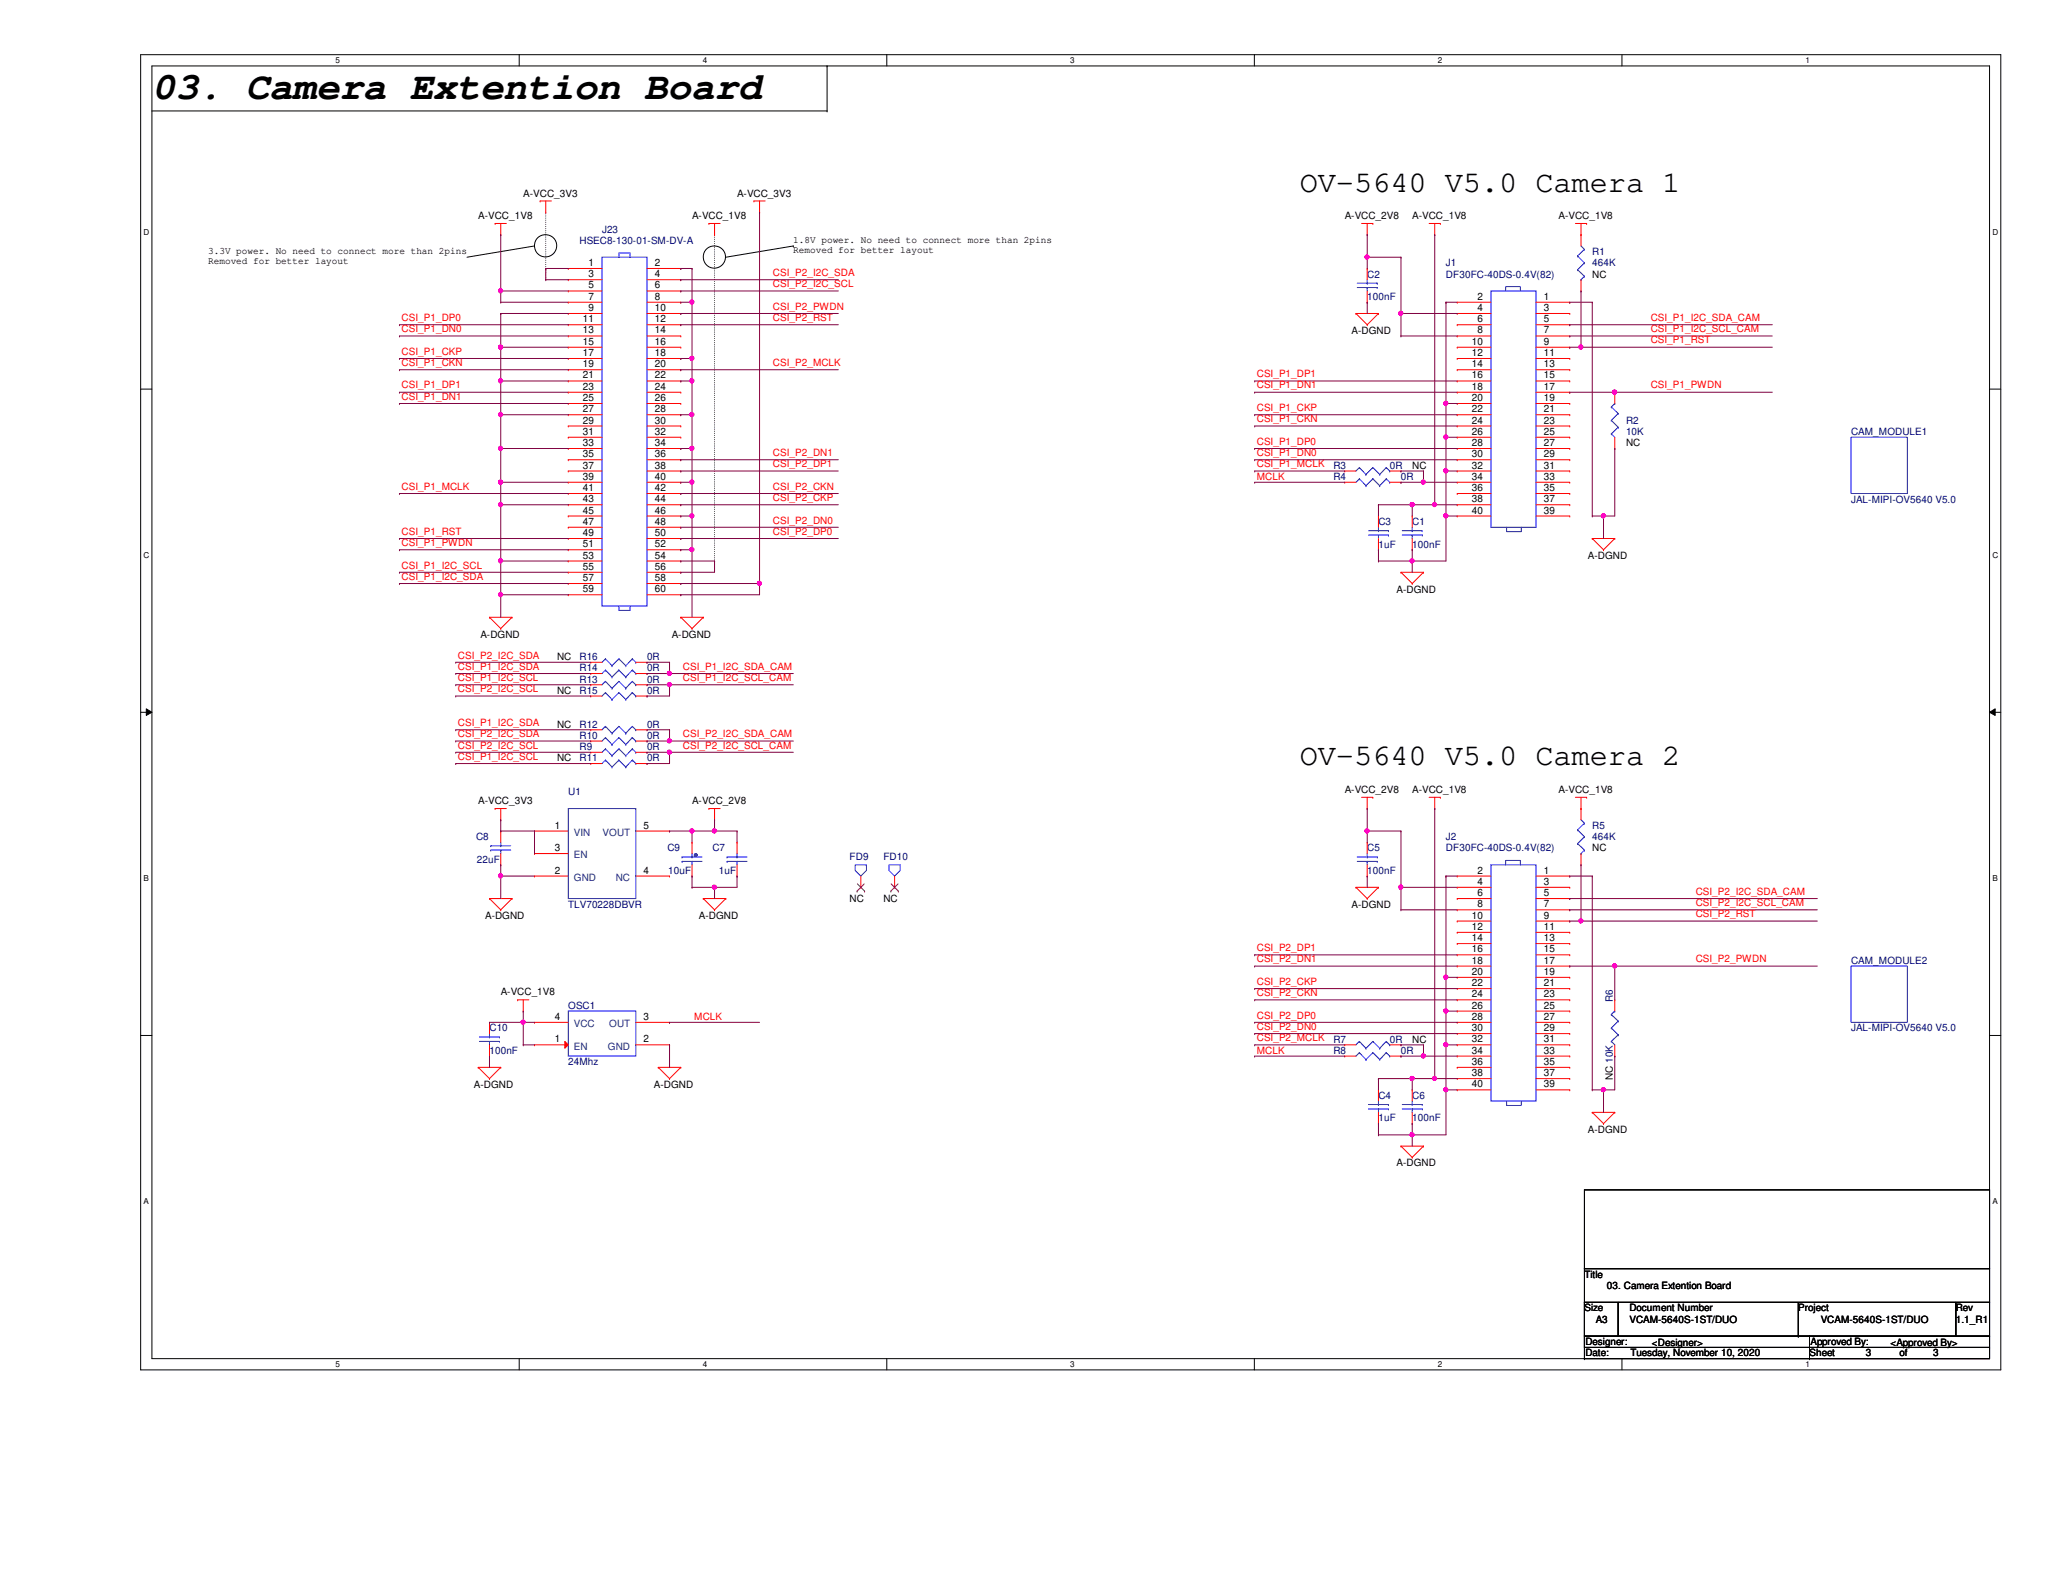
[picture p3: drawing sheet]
<svg xmlns="http://www.w3.org/2000/svg" width="279mm" height="216mm" viewBox="0 0 279 216" stroke-linecap="round" stroke-linejoin="round" font-family="sans-serif">
<defs><g id="words">
<text font-size="5.3" x="20.6" y="13.5">03. Camera Extention Board</text>
<g font-size="4.1">
<text x="176" y="25.9">OV-5640 V5.0 Camera 1</text>
<text x="176" y="103.7">OV-5640 V5.0 Camera 2</text>
</g>
<g font-size="1.4">
<text x="64.8" y="29.7">A-VCC_1V8</text>
<text x="70.9" y="26.6">A-VCC_3V3</text>
<text x="93.7" y="29.7">A-VCC_1V8</text>
<text x="99.8" y="26.6">A-VCC_3V3</text>
<text x="182.1" y="29.7">A-VCC_2V8</text>
<text x="191.3" y="29.7">A-VCC_1V8</text>
<text x="211.1" y="29.7">A-VCC_1V8</text>
<text x="28.2" y="34.5">3.3V power. No need to connect more than 2pins</text>
<text x="28.2" y="35.8">Removed for better layout</text>
<text x="107.4" y="32.9">1.8V power. No need to connect more than 2pins</text>
<text x="107.4" y="34.3">Removed for better layout</text>
<text x="79.7" y="36">1</text>
<text x="79.7" y="37.5">3</text>
<text x="79.7" y="39.1">5</text>
<text x="79.7" y="40.6">7</text>
<text x="88.7" y="36">2</text>
<text x="88.7" y="37.5">4</text>
<text x="88.7" y="39.1">6</text>
<text x="88.7" y="40.6">8</text>
<text x="200.1" y="40.6">2</text>
<text x="209.1" y="40.6">1</text>
<text x="215.6" y="37.6">NC</text>
<text x="79" y="43.6">11</text>
<text x="79" y="45.2">13</text>
<text x="79" y="46.7">15</text>
<text x="79.7" y="42.1">9</text>
<text x="88.7" y="42.1">10</text>
<text x="88.7" y="43.6">12</text>
<text x="88.7" y="45.2">14</text>
<text x="88.7" y="46.7">16</text>
<text x="183" y="45.2">A-DGND</text>
<text x="199.3" y="46.7">10</text>
<text x="200.1" y="42.1">4</text>
<text x="200.1" y="43.6">6</text>
<text x="200.1" y="45.2">8</text>
<text x="209.1" y="42.1">3</text>
<text x="209.1" y="43.6">5</text>
<text x="209.1" y="45.2">7</text>
<text x="209.1" y="46.7">9</text>
<text x="79" y="48.2">17</text>
<text x="79" y="49.7">19</text>
<text x="79" y="51.3">21</text>
<text x="79" y="52.8">23</text>
<text x="88.7" y="48.2">18</text>
<text x="88.7" y="49.7">20</text>
<text x="88.7" y="51.3">22</text>
<text x="88.7" y="52.8">24</text>
<text x="199.3" y="48.2">12</text>
<text x="199.3" y="49.7">14</text>
<text x="199.3" y="51.3">16</text>
<text x="199.3" y="52.8">18</text>
<text x="209.1" y="48.2">11</text>
<text x="209.1" y="49.7">13</text>
<text x="209.1" y="51.3">15</text>
<text x="209.1" y="52.8">17</text>
<text x="79" y="54.3">25</text>
<text x="79" y="55.8">27</text>
<text x="79" y="57.4">29</text>
<text x="79" y="58.9">31</text>
<text x="88.7" y="54.3">26</text>
<text x="88.7" y="55.8">28</text>
<text x="88.7" y="57.4">30</text>
<text x="88.7" y="58.9">32</text>
<text x="199.3" y="54.3">20</text>
<text x="199.3" y="55.8">22</text>
<text x="199.3" y="57.4">24</text>
<text x="199.3" y="58.9">26</text>
<text x="209.1" y="54.3">19</text>
<text x="209.1" y="55.8">21</text>
<text x="209.1" y="57.4">23</text>
<text x="209.1" y="58.9">25</text>
<text x="79" y="60.4">33</text>
<text x="79" y="61.9">35</text>
<text x="79" y="63.5">37</text>
<text x="79" y="65">39</text>
<text x="88.7" y="60.4">34</text>
<text x="88.7" y="61.9">36</text>
<text x="88.7" y="63.5">38</text>
<text x="88.7" y="65">40</text>
<text x="191.3" y="63.5">NC</text>
<text x="199.3" y="60.4">28</text>
<text x="199.3" y="61.9">30</text>
<text x="199.3" y="63.5">32</text>
<text x="199.3" y="65">34</text>
<text x="209.1" y="60.4">27</text>
<text x="209.1" y="61.9">29</text>
<text x="209.1" y="63.5">31</text>
<text x="209.1" y="65">33</text>
<text x="220.2" y="60.5">NC</text>
<text x="79" y="66.5">41</text>
<text x="79" y="68">43</text>
<text x="79" y="69.6">45</text>
<text x="79" y="71.1">47</text>
<text x="88.7" y="66.5">42</text>
<text x="88.7" y="68">44</text>
<text x="88.7" y="69.6">46</text>
<text x="88.7" y="71.1">48</text>
<text x="199.3" y="66.5">36</text>
<text x="199.3" y="68">38</text>
<text x="199.3" y="69.6">40</text>
<text x="209.1" y="66.5">35</text>
<text x="209.1" y="68">37</text>
<text x="209.1" y="69.6">39</text>
<text x="79" y="72.6">49</text>
<text x="79" y="74.1">51</text>
<text x="79" y="75.6">53</text>
<text x="79" y="77.2">55</text>
<text x="88.7" y="72.6">50</text>
<text x="88.7" y="74.1">52</text>
<text x="88.7" y="75.6">54</text>
<text x="88.7" y="77.2">56</text>
<text x="215.1" y="75.7">A-DGND</text>
<text x="79" y="78.7">57</text>
<text x="79" y="80.2">59</text>
<text x="88.7" y="78.7">58</text>
<text x="88.7" y="80.2">60</text>
<text x="189.1" y="80.3">A-DGND</text>
<text x="65.1" y="86.4">A-DGND</text>
<text x="75.4" y="89.4">NC</text>
<text x="91" y="86.4">A-DGND</text>
<text x="75.4" y="94">NC</text>
<text x="75.4" y="98.6">NC</text>
<text x="75.4" y="103.1">NC</text>
<text x="182.1" y="107.4">A-VCC_2V8</text>
<text x="191.3" y="107.4">A-VCC_1V8</text>
<text x="211.1" y="107.4">A-VCC_1V8</text>
<text x="64.8" y="108.9">A-VCC_3V3</text>
<text x="75.1" y="112.2">1</text>
<text x="87.2" y="112.2">5</text>
<text x="93.7" y="108.9">A-VCC_2V8</text>
<text x="75.1" y="115.3">3</text>
<text x="75.1" y="118.3">2</text>
<text x="87.2" y="118.3">4</text>
<text x="200.1" y="118.3">2</text>
<text x="200.1" y="119.8">4</text>
<text x="209.1" y="118.3">1</text>
<text x="209.1" y="119.8">3</text>
<text x="215.6" y="115.3">NC</text>
<text x="65.7" y="124.5">A-DGND</text>
<text x="94.7" y="124.5">A-DGND</text>
<text x="115.1" y="122.2">NC</text>
<text x="119.6" y="122.2">NC</text>
<text x="183" y="122.9">A-DGND</text>
<text x="199.3" y="124.4">10</text>
<text x="199.3" y="125.9">12</text>
<text x="200.1" y="121.4">6</text>
<text x="200.1" y="122.9">8</text>
<text x="209.1" y="121.4">5</text>
<text x="209.1" y="122.9">7</text>
<text x="209.1" y="124.4">9</text>
<text x="209.1" y="125.9">11</text>
<text x="199.3" y="127.5">14</text>
<text x="199.3" y="129">16</text>
<text x="199.3" y="130.5">18</text>
<text x="209.1" y="127.5">13</text>
<text x="209.1" y="129">15</text>
<text x="209.1" y="130.5">17</text>
<text x="67.8" y="134.8">A-VCC_1V8</text>
<text x="199.3" y="132">20</text>
<text x="199.3" y="133.6">22</text>
<text x="199.3" y="135.1">24</text>
<text x="199.3" y="136.6">26</text>
<text x="209.1" y="132">19</text>
<text x="209.1" y="133.6">21</text>
<text x="209.1" y="135.1">23</text>
<text x="209.1" y="136.6">25</text>
<text x="75.1" y="138.1">4</text>
<text x="75.1" y="141.2">1</text>
<text x="87.2" y="138.1">3</text>
<text x="87.2" y="141.2">2</text>
<text x="191.3" y="141.2">NC</text>
<text x="199.3" y="138.1">28</text>
<text x="199.3" y="139.7">30</text>
<text x="199.3" y="141.2">32</text>
<text x="199.3" y="142.7">34</text>
<text x="209.1" y="138.1">27</text>
<text x="209.1" y="139.7">29</text>
<text x="209.1" y="141.2">31</text>
<text x="209.1" y="142.7">33</text>
<text x="64.2" y="147.3">A-DGND</text>
<text x="88.6" y="147.3">A-DGND</text>
<text x="199.3" y="144.2">36</text>
<text x="199.3" y="145.8">38</text>
<text x="199.3" y="147.3">40</text>
<text x="209.1" y="144.2">35</text>
<text x="209.1" y="145.8">37</text>
<text x="209.1" y="147.3">39</text>
<text x="218.4" y="146.3" transform="rotate(-90 218.4 146.3)">NC 10K</text>
<text x="215.1" y="153.4">A-DGND</text>
<text x="189.1" y="158">A-DGND</text>
<text x="214.6" y="173.1">Title</text>
<text x="214.6" y="177.6">Size</text>
<text x="216.1" y="179.2">A3</text>
<text x="217.6" y="174.6">03. Camera Extention Board</text>
<text x="220.7" y="179.2">VCAM-5640S-1ST/DUO</text>
<text x="220.7" y="177.6">Document Number</text>
<text x="243.5" y="177.6">Project</text>
<text x="246.6" y="179.2">VCAM-5640S-1ST/DUO</text>
<text x="264.9" y="179.2">1.1_R1</text>
<text x="264.9" y="177.6">Rev</text>
<text x="214.7" y="183.7">Date:</text>
<text x="214.7" y="182.2">Designer:</text>
<text x="220.8" y="183.7">Tuesday, November 10, 2020</text>
<text x="223.7" y="182.4">&lt;Designer&gt;</text>
<text x="245.1" y="183.7">Sheet</text>
<text x="245.2" y="182.2">Approved By:</text>
<text x="252.7" y="183.7">3</text>
<text x="256" y="182.4">&lt;Approved By&gt;</text>
<text x="257.3" y="183.7">of</text>
<text x="261.8" y="183.7">3</text>
</g>
<g font-size="1.4" fill="#000080">
<text x="78.5" y="33">HSEC8-130-01-SM-DV-A</text>
<text x="81.5" y="31.5">J23</text>
<text x="215.6" y="34.5">R1</text>
<text x="185.2" y="37.6">C2</text>
<text x="185.2" y="40.6">100nF</text>
<text x="195.8" y="36.1">J1</text>
<text x="195.8" y="37.6">DF30FC-40DS-0.4V(82)</text>
<text x="215.6" y="36.1">464K</text>
<text x="220.2" y="57.4">R2</text>
<text x="220.2" y="58.9">10K</text>
<text x="250.7" y="58.9">CAM_MODULE1</text>
<text x="180.6" y="65">R4</text>
<text x="180.6" y="63.5">R3</text>
<text x="188.2" y="63.5">0R</text>
<text x="189.7" y="65">0R</text>
<text x="186.7" y="71.1">C3</text>
<text x="191.3" y="71.1">C1</text>
<text x="250.7" y="68.1">JAL-MIPI-OV5640 V5.0</text>
<text x="186.7" y="74.2">1uF</text>
<text x="191.3" y="74.2">100nF</text>
<text x="78.5" y="89.4">R16</text>
<text x="87.6" y="89.4">0R</text>
<text x="78.5" y="94">R15</text>
<text x="78.5" y="92.5">R13</text>
<text x="78.5" y="90.9">R14</text>
<text x="87.6" y="94">0R</text>
<text x="87.6" y="92.5">0R</text>
<text x="87.6" y="90.9">0R</text>
<text x="78.5" y="101.6">R9</text>
<text x="78.5" y="100.1">R10</text>
<text x="78.5" y="98.6">R12</text>
<text x="87.6" y="101.6">0R</text>
<text x="87.6" y="100.1">0R</text>
<text x="87.6" y="98.6">0R</text>
<text x="77" y="107.7">U1</text>
<text x="78.5" y="103.1">R11</text>
<text x="87.6" y="103.1">0R</text>
<text x="64.5" y="113.8">C8</text>
<text x="195.8" y="113.8">J2</text>
<text x="215.6" y="112.3">R5</text>
<text x="215.6" y="113.8">464K</text>
<text x="64.6" y="116.8">22uF</text>
<text x="90.4" y="115.3">C9</text>
<text x="90.5" y="118.4">10uF</text>
<text x="96.5" y="115.3">C7</text>
<text x="97.4" y="118.4">1uF</text>
<text x="115.1" y="116.5">FD9</text>
<text x="119.6" y="116.5">FD10</text>
<text x="185.2" y="115.3">C5</text>
<text x="185.2" y="118.4">100nF</text>
<text x="195.8" y="115.3">DF30FC-40DS-0.4V(82)</text>
<text x="77" y="122.9">TLV70228DBVR</text>
<text x="250.7" y="130.6">CAM_MODULE2</text>
<text x="77" y="136.7">OSC1</text>
<text x="218.4" y="135.7" transform="rotate(-90 218.4 135.7)">R6</text>
<text x="66.3" y="139.7">C10</text>
<text x="66.3" y="142.7">100nF</text>
<text x="180.6" y="142.7">R8</text>
<text x="180.6" y="141.2">R7</text>
<text x="188.2" y="141.2">0R</text>
<text x="189.7" y="142.7">0R</text>
<text x="250.7" y="139.7">JAL-MIPI-OV5640 V5.0</text>
<text x="77" y="144.3">24Mhz</text>
<text x="186.7" y="148.8">C4</text>
<text x="191.3" y="148.8">C6</text>
<text x="186.7" y="151.9">1uF</text>
<text x="191.3" y="151.9">100nF</text>
</g>
<g font-size="1.4" fill="#f00">
<text x="104.7" y="42">CSI_P2_PWDN</text>
<text x="104.7" y="38.9">CSI_P2_I2C_SCL</text>
<text x="104.7" y="37.4">CSI_P2_I2C_SDA</text>
<text x="54.4" y="43.5">CSI_P1_DP0</text>
<text x="54.4" y="45">CSI_P1_DN0</text>
<text x="104.7" y="43.5">CSI_P2_RST</text>
<text x="223.6" y="43.5">CSI_P1_I2C_SDA_CAM</text>
<text x="223.6" y="45">CSI_P1_I2C_SCL_CAM</text>
<text x="223.6" y="46.5">CSI_P1_RST</text>
<text x="54.4" y="48">CSI_P1_CKP</text>
<text x="54.4" y="49.6">CSI_P1_CKN</text>
<text x="54.4" y="52.6">CSI_P1_DP1</text>
<text x="104.7" y="49.6">CSI_P2_MCLK</text>
<text x="170.2" y="51.1">CSI_P1_DP1</text>
<text x="170.2" y="52.6">CSI_P1_DN1</text>
<text x="223.6" y="52.6">CSI_P1_PWDN</text>
<text x="54.4" y="54.1">CSI_P1_DN1</text>
<text x="170.2" y="55.7">CSI_P1_CKP</text>
<text x="170.2" y="57.2">CSI_P1_CKN</text>
<text x="104.7" y="63.3">CSI_P2_DP1</text>
<text x="104.7" y="61.8">CSI_P2_DN1</text>
<text x="170.2" y="60.2">CSI_P1_DP0</text>
<text x="170.2" y="61.8">CSI_P1_DN0</text>
<text x="170.2" y="63.3">CSI_P1_MCLK</text>
<text x="170.2" y="65">MCLK</text>
<text x="54.4" y="66.3">CSI_P1_MCLK</text>
<text x="104.7" y="70.9">CSI_P2_DN0</text>
<text x="104.7" y="67.9">CSI_P2_CKP</text>
<text x="104.7" y="66.3">CSI_P2_CKN</text>
<text x="54.4" y="72.4">CSI_P1_RST</text>
<text x="54.4" y="74">CSI_P1_PWDN</text>
<text x="54.4" y="77">CSI_P1_I2C_SCL</text>
<text x="104.7" y="72.4">CSI_P2_DP0</text>
<text x="54.4" y="78.5">CSI_P1_I2C_SDA</text>
<text x="62" y="89.2">CSI_P2_I2C_SDA</text>
<text x="62" y="90.7">CSI_P1_I2C_SDA</text>
<text x="62" y="92.2">CSI_P1_I2C_SCL</text>
<text x="62" y="93.8">CSI_P2_I2C_SCL</text>
<text x="92.5" y="90.7">CSI_P1_I2C_SDA_CAM</text>
<text x="92.5" y="92.2">CSI_P1_I2C_SCL_CAM</text>
<text x="62" y="98.3">CSI_P1_I2C_SDA</text>
<text x="62" y="99.9">CSI_P2_I2C_SDA</text>
<text x="62" y="101.4">CSI_P2_I2C_SCL</text>
<text x="92.5" y="99.9">CSI_P2_I2C_SDA_CAM</text>
<text x="92.5" y="101.4">CSI_P2_I2C_SCL_CAM</text>
<text x="62" y="102.9">CSI_P1_I2C_SCL</text>
<text x="229.7" y="121.2">CSI_P2_I2C_SDA_CAM</text>
<text x="229.7" y="122.7">CSI_P2_I2C_SCL_CAM</text>
<text x="229.7" y="124.2">CSI_P2_RST</text>
<text x="170.2" y="128.8">CSI_P2_DP1</text>
<text x="170.2" y="130.3">CSI_P2_DN1</text>
<text x="229.7" y="130.3">CSI_P2_PWDN</text>
<text x="170.2" y="133.4">CSI_P2_CKP</text>
<text x="170.2" y="134.9">CSI_P2_CKN</text>
<text x="170.2" y="138">CSI_P2_DP0</text>
<text x="94" y="138.2">MCLK</text>
<text x="170.2" y="139.5">CSI_P2_DN0</text>
<text x="170.2" y="141">CSI_P2_MCLK</text>
<text x="170.2" y="142.7">MCLK</text>
</g>
<g font-size="1.4" fill="#004080">
<text x="77.7" y="113.2">VIN</text>
<text x="81.6" y="113.2">VOUT</text>
<text x="77.7" y="116.2">EN</text>
<text x="77.7" y="119.3">GND</text>
<text x="83.4" y="119.3">NC</text>
<text x="77.7" y="139.1">VCC</text>
<text x="77.7" y="142.2">EN</text>
<text x="82.3" y="142.2">GND</text>
<text x="82.5" y="139.1">OUT</text>
</g>
<g font-size="1.1">
<text x="45.4" y="8.6">5</text>
<text x="95.2" y="8.6">4</text>
<text x="144.9" y="8.6">3</text>
<text x="194.7" y="8.6">2</text>
<text x="244.5" y="8.6">1</text>
<text x="19.4" y="31.8">D</text>
<text x="269.8" y="31.8">D</text>
<text x="19.4" y="75.6">C</text>
<text x="269.8" y="75.6">C</text>
<text x="19.4" y="119.3">B</text>
<text x="269.8" y="119.3">B</text>
<text x="19.4" y="163.1">A</text>
<text x="269.8" y="163.1">A</text>
<text x="45.4" y="185.2">5</text>
<text x="95.2" y="185.2">4</text>
<text x="144.9" y="185.2">3</text>
<text x="194.7" y="185.2">2</text>
<text x="244.5" y="185.2">1</text>
</g>
</g></defs>
<path d="M19.1 7.4h251.9v178.1h-251.9zM20.6 8.9h248.9v175.1h-248.9z" fill="none" stroke="#000" stroke-width=".14"/>
<g fill="#fff">
<path d="M45.4 7.6h.6v1.2h-.6z"/>
<path d="M45.4 184.2h.6v1.2h-.6z"/>
</g>
<path d="M70.3 7.4v1.5M70.3 184v1.5" fill="none" stroke="#000" stroke-width=".14"/>
<g fill="#fff">
<path d="M95.2 7.6h.6v1.2h-.6z"/>
<path d="M95.2 184.2h.6v1.2h-.6z"/>
</g>
<path d="M120.1 7.4v1.5M120.1 184v1.5" fill="none" stroke="#000" stroke-width=".14"/>
<g fill="#fff">
<path d="M144.9 7.6h.6v1.2h-.6z"/>
<path d="M144.9 184.2h.6v1.2h-.6z"/>
</g>
<path d="M169.9 7.4v1.5M169.9 184v1.5" fill="none" stroke="#000" stroke-width=".14"/>
<g fill="#fff">
<path d="M194.7 7.6h.6v1.2h-.6z"/>
<path d="M194.7 184.2h.6v1.2h-.6z"/>
</g>
<path d="M219.7 7.4v1.5M219.7 184v1.5" fill="none" stroke="#000" stroke-width=".14"/>
<g fill="#fff">
<path d="M244.5 7.6h.6v1.2h-.6z"/>
<path d="M244.5 184.2h.6v1.2h-.6z"/>
<path d="M19.4 30.8h.8v1.2h-.8z"/>
<path d="M269.8 30.8h.8v1.2h-.8z"/>
<path d="M19.4 74.6h.8v1.2h-.8z"/>
<path d="M269.8 74.6h.8v1.2h-.8z"/>
</g>
<path d="M19.1 52.7h1.5M269.5 52.7h1.5" fill="none" stroke="#000" stroke-width=".14"/>
<g fill="#fff">
<path d="M19.4 118.4h.8v1.1h-.8z"/>
<path d="M269.8 118.4h.8v1.1h-.8z"/>
</g>
<path d="M19.1 96.5h1.5M19.8 96l.8 .5-.8 .4zM269.5 96.5l.7-.5v.9zM269.5 96.5h1.5" fill="none" stroke="#000" stroke-width=".14"/>
<path d="M19.8 96l.8 .5-.8 .4zM269.5 96.5l.7-.5v.9z" fill="#000"/>
<g fill="#fff">
<path d="M19.4 162.1h.8v1.2h-.8z"/>
<path d="M269.8 162.1h.8v1.2h-.8z"/>
</g>
<g fill="none" stroke="#000" stroke-width=".14">
<path d="M20.6 15h91.4M112 15h.1M112 8.9h.1M112 8.9v6.1M72.4 33.3h.1M72.4 33.3l-9.2 1.5M107.4 33.3h.1M107.4 33.3l-9.1 1.5M19.1 140.2h1.5M269.5 140.2h1.5M214.6 161.2h54.9v10.6h-54.9zM214.6 171.8h54.9v4.6h-54.9z"/>
<path d="M214.6 176.4h4.6v4.6h-4.6zM214.6 176.4v7.6M219.2 176.4h45.7v4.6h-45.7zM243.5 176.4v4.6M264.9 176.4h4.6v4.6h-4.6zM214.6 181h30.5v1.5h-30.5zM214.6 184h.1M214.6 184h30.5M243.5 181h.1M245.1 181h24.4v3h-24.4zM245.1 184h.1M245.1 182.5h24.4"/>
<path d="M269.5 182.5h.1"/>
<circle cx="73.9" cy="33.3" r="1.51"/>
<circle cx="96.7" cy="34.8" r="1.51"/>
</g>
<path d="M73.9 37.9v-9.2M73.9 28.7h.1M96.8 31.8h.1M96.8 76v-44.2" fill="none" stroke="#000" stroke-width=".14" stroke-dasharray="0 .3"/>
<g fill="none" stroke="#f00" stroke-width=".14">
<path d="M67.1 30.3h.1M67.1 30.3h1.5M67.8 31.8h.1M67.8 30.3v1.5M73.2 27.2h.1M73.2 27.2h1.5M73.9 28.7h.1M73.9 27.2v1.5M77 36.4h.1M77 37.9h.1M77 39.4h.1M77 36.4h4.5"/>
<path d="M77 37.9h4.5M77 39.4h4.5M87.6 36.4h4.6M87.6 37.9h4.6M87.6 39.4h4.6M92.2 36.4h.1M92.2 37.9h.1M92.2 39.4h.1M96 30.3h.1M96 30.3h1.5M96.8 31.8h.1M96.8 30.3v1.5"/>
<path d="M102.1 27.2h.1M102.1 27.2h1.5M102.9 28.7h.1M102.9 27.2v1.5M184.4 30.3h1.5M185.2 31.8h.1M185.2 36.4h.1M185.2 30.3v1.5M185.2 36.4v1.5M185.2 39.4v1.5M185.9 30.3h.1M193.5 30.3h1.6"/>
<path d="M194.3 31.8h.1M194.3 30.3v1.5M195.1 30.3h.1M213.4 30.3h1.5M214.1 31.8h.1M214.1 30.3v1.5M214.9 30.3h.1M77 40.9h.1M77 42.5h.1M77 44h.1M77 45.5h.1M77 47h.1"/>
<path d="M77 48.6h.1M77 50.1h.1M77 51.6h.1M77 53.1h.1M77 54.7h.1M77 56.2h.1M77 57.7h.1M77 59.2h.1M77 42.5h4.5M77 40.9h4.5M77 44h4.5M77 45.5h4.5"/>
<path d="M77 47h4.5M77 48.6h4.5M77 50.1h4.5M77 51.6h4.5M77 53.1h4.5M77 54.7h4.5M77 56.2h4.5M77 57.7h4.5M77 59.2h4.5M87.6 42.5h4.6M87.6 40.9h4.6M87.6 44h4.6"/>
<path d="M87.6 45.5h4.6M87.6 47h4.6M87.6 48.6h4.6M87.6 50.1h4.6M87.6 51.6h4.6M87.6 53.1h4.6M87.6 54.7h4.6M87.6 56.2h4.6M87.6 57.7h4.6M87.6 59.2h4.6M92.2 40.9h.1M92.2 42.5h.1"/>
<path d="M92.2 44h.1M92.2 45.5h.1M92.2 47h.1M92.2 48.6h.1M92.2 50.1h.1M92.2 51.6h.1M92.2 53.1h.1M92.2 54.7h.1M92.2 56.2h.1M92.2 57.7h.1M92.2 59.2h.1M183.6 42.5h.1"/>
<path d="M183.6 42.5h3.1M183.6 42.5l1.6 1.5M185.2 44h.1M185.2 40.9h.1M186.7 42.5h.1M186.7 42.5l-1.5 1.5M77 60.7h.1M77 62.3h.1M77 63.8h.1M77 65.3h.1M77 66.8h.1M77 68.4h.1"/>
<path d="M77 69.9h.1M77 71.4h.1M77 72.9h.1M77 74.5h.1M77 76h.1M77 77.5h.1M77 79h.1M77 72.9h4.5M77 77.5h4.5M77 60.7h4.5M77 62.3h4.5M77 63.8h4.5"/>
<path d="M77 65.3h4.5M77 66.8h4.5M77 68.4h4.5M77 69.9h4.5M77 71.4h4.5M77 74.5h4.5M77 76h4.5M77 79h4.5M87.6 72.9h4.6M87.6 77.5h4.6M87.6 60.7h4.6M87.6 62.3h4.6"/>
<path d="M87.6 63.8h4.6M87.6 65.3h4.6M87.6 66.8h4.6M87.6 68.4h4.6M87.6 69.9h4.6M87.6 71.4h4.6M87.6 74.5h4.6M87.6 76h4.6M87.6 79h4.6M92.2 60.7h.1M92.2 62.3h.1M92.2 63.8h.1"/>
<path d="M92.2 65.3h.1M92.2 66.8h.1M92.2 68.4h.1M92.2 69.9h.1M92.2 71.4h.1M92.2 72.9h.1M92.2 74.5h.1M92.2 76h.1M92.2 77.5h.1M92.2 79h.1M182.1 65.3h.1M182.1 65.3h1.5"/>
<path d="M188.2 65.3h1.5M189.7 77.5h.1M189.7 65.3h.1M189.7 77.5h3.1M189.7 77.5l1.6 1.5M191.3 79h.1M192.8 77.5h.1M192.8 77.5l-1.5 1.5M215.6 72.9h.1M215.6 72.9h3.1M215.6 72.9l1.6 1.6M217.2 74.5h.1"/>
<path d="M218.7 72.9h.1M218.7 72.9l-1.5 1.6M66.3 83.6h.1M66.3 83.6h3M66.3 83.6l1.5 1.5M67.8 85.1h.1M69.3 83.6h.1M69.3 83.6l-1.5 1.5M77 80.6h.1M77 80.6h4.5M80 94.3h.1M80 92.8h.1"/>
<path d="M80 91.2h.1M80 98.8h.1M80 94.3h1.5M80 92.8h1.5M80 91.2h1.5M80 98.8h1.5M86.1 94.3h1.5M86.1 92.8h1.5M86.1 91.2h1.5M86.1 98.8h1.5M87.6 94.3h.1M87.6 92.8h.1"/>
<path d="M87.6 91.2h.1M87.6 98.8h.1M87.6 80.6h4.6M92.2 83.6h.1M92.2 80.6h.1M92.2 83.6h3.1M92.2 83.6l1.5 1.5M93.7 85.1h.1M95.3 83.6h.1M95.3 83.6l-1.6 1.5M67.1 109.5h.1M67.1 109.5h1.5"/>
<path d="M67.8 111h.1M67.8 109.5v1.5M80 101.9h.1M80 100.4h.1M80 101.9h1.5M80 100.4h1.5M86.1 101.9h1.5M86.1 100.4h1.5M87.6 101.9h.1M87.6 100.4h.1M96 109.5h.1M96 109.5h1.5"/>
<path d="M96.8 111h.1M96.8 109.5v1.5M99.8 114.1h.1M99.8 118.7h.1M99.8 114.1v1.5M99.8 117.1v1.6M184.4 108h1.5M185.2 109.5h.1M185.2 108v1.5M185.9 108h.1M193.5 108h1.6M194.3 109.5h.1"/>
<path d="M194.3 108v1.5M195.1 108h.1M197.4 118.7h.1M197.4 118.7h4.5M208 118.7h4.6M212.6 118.7h.1M213.4 108h1.5M214.1 109.5h.1M214.1 108v1.5M214.9 108h.1M66.3 121.7h.1M66.3 121.7h3"/>
<path d="M66.3 121.7l1.5 1.5M67.8 123.2h.1M69.3 121.7h.1M69.3 121.7l-1.5 1.5M70.1 135.4h.1M70.1 135.4h1.5M70.9 136.9h.1M70.9 135.4v1.5M72.4 138.5h.1M72.4 138.5h4.6M86.1 138.5h4.6M90.7 138.5h.1"/>
<path d="M95.3 121.7h.1M95.3 121.7h3M95.3 121.7l1.5 1.5M96.8 123.2h.1M98.3 121.7h.1M98.3 121.7l-1.5 1.5M183.6 120.2h.1M183.6 120.2h3.1M183.6 120.2l1.6 1.5M185.2 121.7h.1M186.7 120.2h.1M186.7 120.2l-1.5 1.5"/>
<path d="M197.4 120.2h.1M197.4 121.7h.1M197.4 123.2h.1M197.4 124.8h.1M197.4 126.3h.1M197.4 127.8h.1M197.4 129.3h.1M197.4 130.9h.1M197.4 132.4h.1M197.4 133.9h.1M197.4 135.4h.1M197.4 136.9h.1"/>
<path d="M197.4 138.5h.1M197.4 140h.1M197.4 121.7h4.5M197.4 135.4h4.5M197.4 120.2h4.5M197.4 123.2h4.5M197.4 124.8h4.5M197.4 126.3h4.5M197.4 127.8h4.5M197.4 129.3h4.5M197.4 130.9h4.5M197.4 132.4h4.5"/>
<path d="M197.4 133.9h4.5M197.4 136.9h4.5M197.4 138.5h4.5M197.4 140h4.5M208 121.7h4.6M208 135.4h4.6M208 120.2h4.6M208 123.2h4.6M208 124.8h4.6M208 126.3h4.6M208 127.8h4.6M208 129.3h4.6"/>
<path d="M208 130.9h4.6M208 132.4h4.6M208 133.9h4.6M208 136.9h4.6M208 138.5h4.6M208 140h4.6M212.6 120.2h.1M212.6 121.7h.1M212.6 123.2h.1M212.6 124.8h.1M212.6 126.3h.1M212.6 127.8h.1"/>
<path d="M212.6 129.3h.1M212.6 130.9h.1M212.6 132.4h.1M212.6 133.9h.1M212.6 135.4h.1M212.6 136.9h.1M212.6 138.5h.1M212.6 140h.1M218.7 135.4h.1M218.7 135.4v1.5M64.8 144.6h.1M64.8 144.6h3"/>
<path d="M64.8 144.6l1.5 1.5M66.3 146.1h.1M67.8 144.6h.1M67.8 144.6l-1.5 1.5M89.2 144.6h.1M89.2 144.6h3M89.2 144.6l1.5 1.5M90.7 146.1h.1M92.2 144.6h.1M92.2 144.6l-1.5 1.5M186.7 147.6h.1M186.7 152.2h.1"/>
<path d="M186.7 147.6v1.5M186.7 150.7v1.5M189.7 155.2h.1M189.7 155.2h3.1M189.7 155.2l1.6 1.6M191.3 156.8h.1M192.8 155.2h.1M192.8 155.2l-1.5 1.6M197.4 141.5h.1M197.4 143h.1M197.4 144.6h.1M197.4 146.1h.1"/>
<path d="M197.4 147.6h.1M197.4 144.6h4.5M197.4 141.5h4.5M197.4 143h4.5M197.4 146.1h4.5M197.4 147.6h4.5M208 144.6h4.6M208 141.5h4.6M208 143h4.6M208 146.1h4.6M208 147.6h4.6M212.6 141.5h.1"/>
<path d="M212.6 143h.1M212.6 144.6h.1M212.6 146.1h.1M212.6 147.6h.1M215.6 150.7h.1M215.6 150.7h3.1M215.6 150.7l1.6 1.5M217.2 152.2h.1M218.7 150.7h.1M218.7 143h.1M218.7 150.7l-1.5 1.5M218.7 141.5v1.5"/>
</g>
<g fill="none" stroke="#00f" stroke-width=".14">
<path d="M81.5 34.8h6.1v47.3h-6.1zM83.8 34.8v-.6h1.5v.6M183.8 38.9h2.7M183.8 38.4h2.7M185.2 38.9h.1M185.2 38.4h.1M185.2 37.9v.5M185.2 38.9v.5M186.5 38.9h.1M186.5 38.4h.1M250.7 59.2h7.6v7.6h-7.6zM184.1 64.9h.1"/>
<path d="M184.1 64.9l-.5 .4M184.1 64.9l.9 .9M185 65.8h.1M185.9 64.9h.1M185.9 64.9l-.9 .9M185.9 64.9l1 .9M186.9 65.8h.1M187.7 64.9h.1M187.7 64.9l-.8 .9M187.7 64.9l.5 .4M188.2 65.3h.1M82 99.9h.1"/>
<path d="M82 93.8h.1M82 92.3h.1M82 90.8h.1M82 98.4h.1M82 99.9l-.5 .5M82 99.9l.9 .9M82 93.8l-.5 .5M82 93.8l.9 .9M82 92.3l-.5 .5M82 92.3l.9 .9M82 90.8l-.5 .4M82 90.8l.9 .9"/>
<path d="M82 98.4l-.5 .4M82 98.4l.9 .9M82.9 94.7h.1M82.9 93.2h.1M82.9 91.7h.1M82.9 99.3h.1M83.8 99.9h.1M83.8 93.8h.1M83.8 92.3h.1M83.8 90.8h.1M83.8 82.1v.6h1.5v-.6M83.8 98.4h.1"/>
<path d="M83.8 99.9l-.9 .9M83.8 99.9l1 .9M83.8 93.8l-.9 .9M83.8 93.8l1 .9M83.8 92.3l-.9 .9M83.8 92.3l1 .9M83.8 90.8l-.9 .9M83.8 90.8l1 .9M83.8 98.4l-.9 .9M83.8 98.4l1 .9M84.8 94.7h.1M84.8 93.2h.1"/>
<path d="M84.8 91.7h.1M84.8 99.3h.1M85.6 99.9h.1M85.6 93.8h.1M85.6 92.3h.1M85.6 90.8h.1M85.6 98.4h.1M85.6 99.9l-.8 .9M85.6 99.9l.5 .5M85.6 93.8l-.8 .9M85.6 93.8l.5 .5M85.6 92.3l-.8 .9"/>
<path d="M85.6 92.3l.5 .5M85.6 90.8l-.8 .9M85.6 90.8l.5 .4M85.6 98.4l-.8 .9M85.6 98.4l.5 .4M86.1 94.3h.1M86.1 92.8h.1M86.1 91.2h.1M86.1 98.8h.1M82 101.4h.1M82 101.4l-.5 .5M82 101.4l.9 1"/>
<path d="M82.9 102.4h.1M82.9 100.8h.1M83.8 101.4h.1M83.8 101.4l-.9 1M83.8 101.4l1 1M84.8 102.4h.1M84.8 100.8h.1M85.6 101.4h.1M85.6 101.4l-.8 1M85.6 101.4l.5 .5M86.1 101.9h.1M86.1 100.4h.1"/>
<path d="M98.5 116.7h.1M98.5 116.1h.1M98.5 116.7h2.7M98.5 116.1h2.7M99.8 116.7h.1M99.8 116.1h.1M99.8 115.6v.5M99.8 116.7v.4M201.9 117.1h6.1v32h-6.1zM203.9 117.1v-.6h2v.6M77 136.9h9.1v6.1h-9.1zM218.2 139.2h.1"/>
<path d="M218.2 137.4h.1M218.2 139.2l1 1M218.2 137.4l1 .9M218.7 136.9h.1M218.7 136.9l-.5 .5M219.2 138.3h.1M219.2 138.3l-1 .9M185.3 150.2h2.7M185.3 149.6h2.7M186.7 150.2h.1M186.7 149.6h.1M186.7 149.1v.5"/>
<path d="M186.7 150.2v.5M188 150.2h.1M188 149.6h.1M204 149.1v.6h2v-.6M218.2 141.1h.1M218.2 141.1l.5 .4M219.2 140.2h.1M219.2 140.2l-1 .9"/>
</g>
<path d="M76.5 141.1l.5 .4-.5 .5z" fill="#f00"/>
<g fill="none" stroke="#f00" stroke-width=".14">
<path d="M197.4 40.9h.1M197.4 42.5h.1M197.4 44h.1M197.4 45.5h.1M197.4 47h.1M197.4 48.6h.1M197.4 50.1h.1M197.4 51.6h.1M197.4 53.1h.1M197.4 54.7h.1M197.4 56.2h.1M197.4 57.7h.1"/>
<path d="M197.4 59.2h.1M197.4 40.9h4.5M197.4 42.5h4.5M197.4 44h4.5M197.4 45.5h4.5M197.4 47h4.5M197.4 48.6h4.5M197.4 50.1h4.5M197.4 51.6h4.5M197.4 53.1h4.5M197.4 54.7h4.5M197.4 56.2h4.5"/>
<path d="M197.4 57.7h4.5M197.4 59.2h4.5M208 40.9h4.6M208 42.5h4.6M208 44h4.6M208 45.5h4.6M208 47h4.6M208 48.6h4.6M208 50.1h4.6M208 51.6h4.6M208 53.1h4.6M208 54.7h4.6"/>
<path d="M208 56.2h4.6M208 57.7h4.6M208 59.2h4.6M212.6 40.9h.1M212.6 42.5h.1M212.6 44h.1M212.6 45.5h.1M212.6 47h.1M212.6 48.6h.1M212.6 50.1h.1M212.6 51.6h.1M212.6 53.1h.1"/>
<path d="M212.6 54.7h.1M212.6 56.2h.1M212.6 57.7h.1M212.6 59.2h.1M218.7 53.1h.1M218.7 53.1v1.6M218.7 59.2v1.5M182.1 63.8h.1M182.1 63.8h1.5M186.7 69.9h.1M186.7 74.5h.1M186.7 69.9v1.5"/>
<path d="M186.7 72.9v1.6M188.2 63.8h1.5M189.7 63.8h.1M197.4 60.7h.1M197.4 62.3h.1M197.4 63.8h.1M197.4 65.3h.1M197.4 66.8h.1M197.4 68.4h.1M197.4 69.9h.1M197.4 63.8h4.5M197.4 60.7h4.5"/>
<path d="M197.4 62.3h4.5M197.4 65.3h4.5M197.4 66.8h4.5M197.4 68.4h4.5M197.4 69.9h4.5M208 63.8h4.6M208 60.7h4.6M208 62.3h4.6M208 65.3h4.6M208 66.8h4.6M208 68.4h4.6M208 69.9h4.6"/>
<path d="M212.6 60.7h.1M212.6 62.3h.1M212.6 63.8h.1M212.6 65.3h.1M212.6 66.8h.1M212.6 68.4h.1M212.6 69.9h.1M218.7 60.7h.1M80 89.7h.1M80 89.7h1.5M86.1 89.7h1.5M87.6 89.7h.1"/>
<path d="M67.8 112.6h.1M67.8 117.1h.1M67.8 112.6v1.5M67.8 115.6v1.5M72.4 112.6h.1M72.4 115.6h.1M72.4 118.7h.1M72.4 112.6h4.6M72.4 115.6h4.6M72.4 118.7h4.6M86.1 112.6h4.6M86.1 118.7h4.6"/>
<path d="M90.7 112.6h.1M90.7 118.7h.1M116.6 118.7v1.5M121.2 118.7v1.5M185.2 114.1h.1M185.2 118.7h.1M185.2 114.1v1.5M185.2 117.1v1.6M214.1 109.5h.1M214.1 117.1h.1M214.1 109.5v1.5M214.1 115.6v1.5"/>
<path d="M66.3 138.5h.1M66.3 138.5v1.5M116.6 120.2h.1M121.2 120.2h.1M66.3 143h.1M66.3 141.5v1.5M72.4 141.5h.1M72.4 141.5h4.6M76.5 141.1l.5 .4-.5 .5zM86.1 141.5h4.6M90.7 141.5h.1M182.1 143h.1"/>
<path d="M182.1 141.5h.1M182.1 141.5h1.5M182.1 143h1.5M188.2 141.5h1.5M188.2 143h1.5M189.7 143h.1M189.7 141.5h.1M191.3 147.6h.1M191.3 152.2h.1M191.3 147.6v1.5M191.3 150.7v1.5"/>
</g>
<g fill="none" stroke="#00f" stroke-width=".14">
<path d="M201.9 39.4h6.1v32h-6.1zM203.9 39.4v-.6h2v.6M218.2 58.8h.1M218.2 56.9h.1M218.2 55.1h.1M218.2 58.8l.5 .4M218.2 56.9l1 1M218.2 55.1l1 .9M218.7 54.7h.1M218.7 54.7l-.5 .4M219.2 57.9h.1M219.2 56h.1"/>
<path d="M219.2 57.9l-1 .9M219.2 56l-1 .9M184.1 63.3h.1M184.1 63.3l-.5 .5M184.1 63.3l.9 1M185 64.3h.1M185.3 72.5h2.7M185.3 71.9h2.7M185.9 63.3h.1M185.9 63.3l-.9 1M185.9 63.3l1 1M186.7 72.5h.1"/>
<path d="M186.7 71.9h.1M186.7 71.4v.5M186.7 72.5v.4M186.9 64.3h.1M187.7 63.3h.1M187.7 63.3l-.8 1M187.7 63.3l.5 .5M188 72.5h.1M188 71.9h.1M188.2 63.8h.1M204 71.4v.6h2v-.6M82 89.2h.1"/>
<path d="M82 89.2l-.5 .5M82 89.2l.9 1M82.9 90.2h.1M83.8 89.2h.1M83.8 89.2l-.9 1M83.8 89.2l1 1M84.8 90.2h.1M85.6 89.2h.1M85.6 89.2l-.8 1M85.6 89.2l.5 .5M86.1 89.7h.1M66.5 115.1h.1"/>
<path d="M66.5 114.6h.1M66.5 115.1h2.7M66.5 114.6h2.7M67.8 115.1h.1M67.8 114.6h.1M67.8 114.1v.5M67.8 115.1v.5M77 109.5h9.1v12.2h-9.1zM92.4 116.7h.1M92.4 116.1h.1M92.4 116.7h2.7M92.4 116.1h2.7"/>
<path d="M93.7 116.7h.1M93.7 116.7v.4M115.8 117.1h1.5v.8l-.7 .8-.8-.8zM120.4 117.1h1.5v.8l-.7 .8-.8-.8zM183.8 116.7h2.7M183.8 116.1h2.7M185.2 116.7h.1M185.2 116.1h.1M185.2 115.6v.5M185.2 116.7v.4M186.5 116.7h.1M186.5 116.1h.1"/>
<path d="M213.7 112.4h.1M213.7 114.3h.1M213.7 112.4l.9 .9M213.7 114.3l.9 .8M214.1 115.6h.1M214.1 111l.5 .5M214.6 111.5h.1M214.6 113.3h.1M214.6 115.1h.1M214.6 111.5l-.9 .9M214.6 113.3l-.9 1M214.6 115.1l-.5 .5"/>
<path d="M66.3 140v.5M250.7 130.9h7.6v7.6h-7.6zM64.9 141.1h2.7M64.9 140.5h2.7M66.3 141.1h.1M66.3 140.5h.1M66.3 141.1v.4M67.6 141.1h.1M67.6 140.5h.1M184.1 142.6h.1M184.1 141.1h.1M184.1 142.6l-.5 .4"/>
<path d="M184.1 142.6l.9 .9M184.1 141.1l-.5 .4M184.1 141.1l.9 .9M185 143.5h.1M185 142h.1M185.9 142.6h.1M185.9 141.1h.1M185.9 142.6l-.9 .9M185.9 142.6l1 .9M185.9 141.1l-.9 .9M185.9 141.1l1 .9M186.9 143.5h.1"/>
<path d="M186.9 142h.1M187.7 142.6h.1M187.7 141.1h.1M187.7 142.6l-.8 .9M187.7 142.6l.5 .4M187.7 141.1l-.8 .9M187.7 141.1l.5 .4M188.2 143h.1M188.2 141.5h.1M189.9 150.2h2.7M189.9 149.6h2.7M191.3 150.2h.1"/>
<path d="M191.3 149.6h.1M191.3 149.1v.5M191.3 150.2v.5M192.6 150.2h.1M192.6 149.6h.1"/>
</g>
<path d="M116.1 119.7l1 1M117.1 119.7l-1 1M120.7 119.7l1 1M121.6 119.7l-.9 1M116.1 120.7h.1M117.1 120.7h.1M120.7 120.7h.1M121.7 120.7h.1" fill="none" stroke="#804000" stroke-width=".14"/>
<path d="M94.1 115.7h.3v.1v.2h-.2h-.1z" fill-rule="evenodd" fill="#00f"/>
<g fill="none" stroke="#00f" stroke-width=".14">
<path d="M213.7 34.7h.1M213.7 36.5h.1M213.7 34.7l.9 .9M213.7 36.5l.9 .9M214.1 37.9h.1M214.1 33.3l.5 .5M214.6 33.8h.1M214.6 35.6h.1M214.6 37.4h.1M214.6 33.8l-.9 .9M214.6 35.6l-.9 .9M214.6 37.4l-.5 .5"/>
<path d="M189.9 72.5h2.7M189.9 71.9h2.7M191.3 72.5h.1M191.3 71.9h.1M191.3 71.4v.5M191.3 72.5v.4M192.6 72.5h.1M192.6 71.9h.1M82 103h.1M82 103l-.5 .4M82 103l.9 .9M82.9 103.9h.1"/>
<path d="M83.8 103h.1M83.8 103l-.9 .9M83.8 103l1 .9M84.8 103.9h.1M85.6 103h.1M85.6 103l-.8 .9M85.6 103l.5 .4M86.1 103.4h.1M93.7 116.1h.1M93.7 115.6v.5M94.1 115.7h.3v.1v.2h-.2h-.1z"/>
</g>
<g fill="none" stroke="#f00" stroke-width=".14">
<path d="M214.1 31.8h.1M214.1 39.4h.1M214.1 31.8v1.5M214.1 37.9v1.5M191.3 69.9h.1M191.3 74.5h.1M191.3 69.9v1.5M191.3 72.9v1.6M80 103.4h.1M80 103.4h1.5M86.1 103.4h1.5M87.6 103.4h.1"/>
<path d="M93.7 114.1h.1M93.7 118.7h.1M93.7 114.1v1.5M93.7 117.1v1.6"/>
</g>
<path d="M93.7 118.7h.1M93.7 118.7v1.5M99.8 118.7h.1M99.8 118.7v1.5h-6.1M93.7 120.2h.1M96.8 120.2h.1M96.8 120.2v1.5" fill="none" stroke="#800040" stroke-width=".14"/>
<circle cx="96.7" cy="120.2" r=".29" fill="#f0f"/>
<circle cx="96.7" cy="120.2" r=".29" fill="none" stroke="#f0f" stroke-width=".14"/>
<path d="M93.7 112.6h.1M93.7 112.6v1.5M93.7 112.6h6.1M96.8 111h.1M96.8 112.6h.1M96.8 111v1.6M99.8 112.6h.1M99.8 112.6v1.5" fill="none" stroke="#800040" stroke-width=".14"/>
<circle cx="96.7" cy="112.5" r=".29" fill="#f0f"/>
<circle cx="96.7" cy="112.5" r=".29" fill="none" stroke="#f0f" stroke-width=".14"/>
<path d="M90.7 112.6h.1M90.7 112.6h3" fill="none" stroke="#800040" stroke-width=".14"/>
<circle cx="93.7" cy="112.5" r=".29" fill="#f0f"/>
<circle cx="93.7" cy="112.5" r=".29" fill="none" stroke="#f0f" stroke-width=".14"/>
<path d="M67.8 111h.1M67.8 112.6h.1M67.8 118.7h.1M67.8 111v1.6M67.8 118.7v3M67.8 112.6h4.6" fill="none" stroke="#800040" stroke-width=".14"/>
<circle cx="67.8" cy="118.6" r=".29" fill="#f0f"/>
<circle cx="67.8" cy="118.6" r=".29" fill="none" stroke="#f0f" stroke-width=".14"/>
<g fill="none" stroke="#800040" stroke-width=".14">
<path d="M67.8 31.8h.1M67.8 39.4h.1M67.8 31.8v7.6M67.8 39.4h9.2M73.9 36.4h.1M73.9 36.4h3.1M54.1 44h.1M54.1 45.5h.1M54.1 48.6h.1M54.1 50.1h.1M54.1 53.1h.1M54.1 54.7h.1"/>
<path d="M54.1 44h22.9M54.1 45.5h22.9M54.1 48.6h22.9M54.1 50.1h22.9M54.1 53.1h22.9M54.1 54.7h22.9M92.2 44h.1M92.2 42.5h.1M92.2 44h21.3M92.2 42.5h21.3M54.1 72.9h.1M54.1 74.5h.1"/>
<path d="M54.1 77.5h.1M54.1 79h.1M54.1 72.9h22.9M54.1 74.5h22.9M54.1 77.5h22.9M54.1 79h22.9M67.8 118.7h.1M67.8 117.1h.1M67.8 118.7h4.6M67.8 117.1v1.6"/>
</g>
<circle cx="67.8" cy="39.4" r=".29" fill="#f0f"/>
<circle cx="67.8" cy="39.4" r=".29" fill="none" stroke="#f0f" stroke-width=".14"/>
<path d="M67.8 39.4h.1M67.8 39.4v1.5M67.8 40.9h.1M67.8 42.5h.1M67.8 40.9h9.2M67.8 42.5v4.5M67.8 42.5h9.2M67.8 80.6h.1M67.8 80.6h9.2" fill="none" stroke="#800040" stroke-width=".14"/>
<circle cx="67.8" cy="80.5" r=".29" fill="#f0f"/>
<circle cx="67.8" cy="80.5" r=".29" fill="none" stroke="#f0f" stroke-width=".14"/>
<path d="M67.8 76h.1M67.8 68.4h.1M67.8 68.4v15.2M67.8 76h9.2M67.8 68.4h9.2M67.8 80.6h.1" fill="none" stroke="#800040" stroke-width=".14"/>
<circle cx="67.8" cy="76" r=".29" fill="#f0f"/>
<circle cx="67.8" cy="76" r=".29" fill="none" stroke="#f0f" stroke-width=".14"/>
<circle cx="67.8" cy="68.3" r=".29" fill="#f0f"/>
<circle cx="67.8" cy="68.3" r=".29" fill="none" stroke="#f0f" stroke-width=".14"/>
<path d="M67.8 65.3h.1M67.8 60.7h.1M67.8 65.3h9.2M67.8 60.7v7.7M67.8 60.7h9.2" fill="none" stroke="#800040" stroke-width=".14"/>
<circle cx="67.8" cy="65.3" r=".29" fill="#f0f"/>
<circle cx="67.8" cy="65.3" r=".29" fill="none" stroke="#f0f" stroke-width=".14"/>
<circle cx="67.8" cy="60.7" r=".29" fill="#f0f"/>
<circle cx="67.8" cy="60.7" r=".29" fill="none" stroke="#f0f" stroke-width=".14"/>
<path d="M67.8 56.2h.1M67.8 51.6h.1M67.8 56.2h9.2M67.8 51.6v9.1M67.8 51.6h9.2" fill="none" stroke="#800040" stroke-width=".14"/>
<circle cx="67.8" cy="56.1" r=".29" fill="#f0f"/>
<circle cx="67.8" cy="56.1" r=".29" fill="none" stroke="#f0f" stroke-width=".14"/>
<circle cx="67.8" cy="51.6" r=".29" fill="#f0f"/>
<circle cx="67.8" cy="51.6" r=".29" fill="none" stroke="#f0f" stroke-width=".14"/>
<path d="M67.8 47h.1M67.8 47h9.2" fill="none" stroke="#800040" stroke-width=".14"/>
<circle cx="67.8" cy="47" r=".29" fill="#f0f"/>
<circle cx="67.8" cy="47" r=".29" fill="none" stroke="#f0f" stroke-width=".14"/>
<g fill="none" stroke="#800040" stroke-width=".14">
<path d="M73.9 37.9h.1M73.9 36.4h.1M73.9 37.9h3.1M73.9 36.4v1.5M102.9 28.7h.1M102.9 28.7v51.9h-10.7M67.8 47h.1M67.8 47v4.6M92.2 79h.1M92.2 76h.1M92.2 77.5h.1M92.2 79h10.7"/>
<path d="M92.2 76h4.6M96.8 76h.1M96.8 76v1.5h-4.6M102.9 79h.1M92.2 80.6h.1"/>
</g>
<circle cx="102.8" cy="79" r=".29" fill="#f0f"/>
<circle cx="102.8" cy="79" r=".29" fill="none" stroke="#f0f" stroke-width=".14"/>
<g fill="none" stroke="#800040" stroke-width=".14">
<path d="M92.2 39.4h.1M92.2 37.9h.1M92.2 36.4h.1M92.2 39.4h21.3M92.2 37.9h21.3M92.2 36.4h1.5M93.7 36.4h.1M93.7 36.4v12.2M92.2 40.9h.1M92.2 40.9h1.5M93.7 40.9h.1M92.2 72.9h.1"/>
<path d="M92.2 71.4h.1M92.2 68.4h.1M92.2 66.8h.1M92.2 63.8h.1M92.2 62.3h.1M92.2 72.9h21.3M92.2 71.4h21.3M92.2 68.4h21.3M92.2 66.8h21.3M92.2 63.8h21.3M92.2 62.3h21.3"/>
</g>
<circle cx="93.7" cy="48.5" r=".29" fill="#f0f"/>
<circle cx="93.7" cy="48.5" r=".29" fill="none" stroke="#f0f" stroke-width=".14"/>
<circle cx="93.7" cy="40.9" r=".29" fill="#f0f"/>
<circle cx="93.7" cy="40.9" r=".29" fill="none" stroke="#f0f" stroke-width=".14"/>
<path d="M92.2 48.6h.1M92.2 51.6h.1M92.2 48.6h1.5M92.2 51.6h1.5M93.7 48.6h.1M93.7 51.6h.1M93.7 48.6v7.6" fill="none" stroke="#800040" stroke-width=".14"/>
<circle cx="93.7" cy="56.1" r=".29" fill="#f0f"/>
<circle cx="93.7" cy="56.1" r=".29" fill="none" stroke="#f0f" stroke-width=".14"/>
<circle cx="93.7" cy="51.6" r=".29" fill="#f0f"/>
<circle cx="93.7" cy="51.6" r=".29" fill="none" stroke="#f0f" stroke-width=".14"/>
<path d="M92.2 56.2h.1M92.2 56.2h1.5M93.7 56.2h.1M93.7 56.2v9.1M92.2 60.7h.1M92.2 60.7h1.5M93.7 60.7h.1" fill="none" stroke="#800040" stroke-width=".14"/>
<circle cx="93.7" cy="65.3" r=".29" fill="#f0f"/>
<circle cx="93.7" cy="65.3" r=".29" fill="none" stroke="#f0f" stroke-width=".14"/>
<circle cx="93.7" cy="60.7" r=".29" fill="#f0f"/>
<circle cx="93.7" cy="60.7" r=".29" fill="none" stroke="#f0f" stroke-width=".14"/>
<path d="M92.2 65.3h.1M92.2 69.9h.1M92.2 65.3h1.5M93.7 65.3h.1M93.7 65.3v4.6h-1.5" fill="none" stroke="#800040" stroke-width=".14"/>
<circle cx="93.7" cy="69.9" r=".29" fill="#f0f"/>
<circle cx="93.7" cy="69.9" r=".29" fill="none" stroke="#f0f" stroke-width=".14"/>
<path d="M92.2 74.5h.1M92.2 74.5h1.5M93.7 69.9h.1M93.7 74.5h.1M93.7 69.9v13.7" fill="none" stroke="#800040" stroke-width=".14"/>
<circle cx="93.7" cy="74.4" r=".29" fill="#f0f"/>
<circle cx="93.7" cy="74.4" r=".29" fill="none" stroke="#f0f" stroke-width=".14"/>
<path d="M185.2 31.8h.1M185.2 34.8h.1M185.2 31.8v3M185.2 34.8h4.5M72.4 112.6h.1M72.4 112.6v3" fill="none" stroke="#800040" stroke-width=".14"/>
<circle cx="185.1" cy="34.8" r=".29" fill="#f0f"/>
<circle cx="185.1" cy="34.8" r=".29" fill="none" stroke="#f0f" stroke-width=".14"/>
<path d="M185.2 34.8h.1M185.2 34.8v1.6M189.7 34.8h.1M189.7 34.8v7.7" fill="none" stroke="#800040" stroke-width=".14"/>
<circle cx="189.7" cy="42.4" r=".29" fill="#f0f"/>
<circle cx="189.7" cy="42.4" r=".29" fill="none" stroke="#f0f" stroke-width=".14"/>
<path d="M185.2 40.9h.1M185.2 40.9v1.6M195.8 40.9h.1M195.8 40.9h1.6M195.8 40.9v13.8" fill="none" stroke="#800040" stroke-width=".14"/>
<circle cx="195.8" cy="54.6" r=".29" fill="#f0f"/>
<circle cx="195.8" cy="54.6" r=".29" fill="none" stroke="#f0f" stroke-width=".14"/>
<g fill="none" stroke="#800040" stroke-width=".14">
<path d="M169.9 51.6h.1M169.9 53.1h.1M169.9 56.2h.1M169.9 57.7h.1M169.9 51.6h27.5M169.9 53.1h27.5M169.9 56.2h27.5M169.9 57.7h27.5M189.7 42.5h.1M189.7 45.5h.1M189.7 42.5h7.7M189.7 42.5v3"/>
<path d="M189.7 45.5h7.7M195.8 54.7h.1M195.8 59.2h.1M195.8 54.7v4.5M195.8 54.7h1.6M195.8 59.2h1.6M212.6 40.9h.1M212.6 44h.1M212.6 45.5h.1M212.6 47h.1M212.6 53.1h.1M212.6 40.9h3"/>
<path d="M212.6 44h27.4M212.6 45.5h27.4M212.6 47h1.5M212.6 53.1h6.1M215.6 40.9h.1M215.6 40.9v29"/>
</g>
<circle cx="195.8" cy="59.2" r=".29" fill="#f0f"/>
<circle cx="195.8" cy="59.2" r=".29" fill="none" stroke="#f0f" stroke-width=".14"/>
<path d="M195.8 59.2h.1M195.8 59.2v10.7M169.9 60.7h.1M169.9 62.3h.1M169.9 60.7h27.5M169.9 62.3h27.5M195.8 63.8h.1M195.8 63.8h1.6M218.7 60.7h.1M218.7 60.7v9.2" fill="none" stroke="#800040" stroke-width=".14"/>
<circle cx="195.8" cy="63.8" r=".29" fill="#f0f"/>
<circle cx="195.8" cy="63.8" r=".29" fill="none" stroke="#f0f" stroke-width=".14"/>
<path d="M194.3 31.8h.1M194.3 31.8v36.6" fill="none" stroke="#800040" stroke-width=".14"/>
<circle cx="194.3" cy="68.3" r=".29" fill="#f0f"/>
<circle cx="194.3" cy="68.3" r=".29" fill="none" stroke="#f0f" stroke-width=".14"/>
<path d="M191.3 68.4h.1M191.3 68.4h3" fill="none" stroke="#800040" stroke-width=".14"/>
<circle cx="191.2" cy="68.3" r=".29" fill="#f0f"/>
<circle cx="191.2" cy="68.3" r=".29" fill="none" stroke="#f0f" stroke-width=".14"/>
<path d="M195.8 69.9h.1M195.8 69.9h1.6M195.8 69.9v6.1" fill="none" stroke="#800040" stroke-width=".14"/>
<circle cx="195.8" cy="69.9" r=".29" fill="#f0f"/>
<circle cx="195.8" cy="69.9" r=".29" fill="none" stroke="#f0f" stroke-width=".14"/>
<path d="M186.7 74.5h.1M186.7 74.5v1.5M191.3 74.5h.1M191.3 74.5v1.5" fill="none" stroke="#800040" stroke-width=".14"/>
<circle cx="191.2" cy="76" r=".29" fill="#f0f"/>
<circle cx="191.2" cy="76" r=".29" fill="none" stroke="#f0f" stroke-width=".14"/>
<g fill="none" stroke="#800040" stroke-width=".14">
<path d="M186.7 76h.1M186.7 68.4h.1M186.7 76h9.1M186.7 68.4h4.6M186.7 68.4v1.5M191.3 76h.1M191.3 68.4h.1M191.3 68.4v1.5M191.3 76v1.5M194.3 68.4h.1M194.3 68.4h3.1M194.3 109.5h.1"/>
<path d="M194.3 109.5v36.6"/>
</g>
<circle cx="194.3" cy="146.1" r=".29" fill="#f0f"/>
<circle cx="194.3" cy="146.1" r=".29" fill="none" stroke="#f0f" stroke-width=".14"/>
<path d="M185.2 109.5h.1M185.2 109.5v3.1" fill="none" stroke="#800040" stroke-width=".14"/>
<circle cx="185.1" cy="112.5" r=".29" fill="#f0f"/>
<circle cx="185.1" cy="112.5" r=".29" fill="none" stroke="#f0f" stroke-width=".14"/>
<path d="M185.2 112.6h.1M185.2 112.6h4.5M185.2 112.6v1.5M189.7 112.6h.1M189.7 112.6v7.6" fill="none" stroke="#800040" stroke-width=".14"/>
<circle cx="189.7" cy="120.2" r=".29" fill="#f0f"/>
<circle cx="189.7" cy="120.2" r=".29" fill="none" stroke="#f0f" stroke-width=".14"/>
<path d="M214.1 117.1h.1M214.1 117.1v7.7" fill="none" stroke="#800040" stroke-width=".14"/>
<circle cx="214.1" cy="124.7" r=".29" fill="#f0f"/>
<circle cx="214.1" cy="124.7" r=".29" fill="none" stroke="#f0f" stroke-width=".14"/>
<path d="M195.8 118.7h.1M195.8 118.7h1.6M195.8 118.7v13.7" fill="none" stroke="#800040" stroke-width=".14"/>
<circle cx="195.8" cy="132.3" r=".29" fill="#f0f"/>
<circle cx="195.8" cy="132.3" r=".29" fill="none" stroke="#f0f" stroke-width=".14"/>
<g fill="none" stroke="#800040" stroke-width=".14">
<path d="M212.6 118.7h.1M212.6 118.7h3M215.6 118.7h.1M215.6 118.7v28.9M169.9 129.3h.1M169.9 130.9h.1M169.9 133.9h.1M169.9 135.4h.1M169.9 129.3h27.5M169.9 130.9h27.5M169.9 133.9h27.5M169.9 135.4h27.5"/>
<path d="M189.7 120.2h.1M189.7 123.2h.1M189.7 120.2h7.7M189.7 120.2v3M189.7 123.2h7.7M195.8 132.4h.1M195.8 136.9h.1M195.8 132.4h1.6M195.8 132.4v9.1M195.8 136.9h1.6M212.6 121.7h.1M212.6 123.2h.1"/>
<path d="M212.6 124.8h.1M212.6 130.9h.1M212.6 121.7h33.5M212.6 123.2h33.5M212.6 124.8h1.5M212.6 130.9h6.1"/>
</g>
<circle cx="195.8" cy="136.9" r=".29" fill="#f0f"/>
<circle cx="195.8" cy="136.9" r=".29" fill="none" stroke="#f0f" stroke-width=".14"/>
<path d="M169.9 138.5h.1M169.9 140h.1M169.9 138.5h27.5M169.9 140h27.5M195.8 141.5h.1M195.8 141.5h1.6M195.8 141.5v6.1" fill="none" stroke="#800040" stroke-width=".14"/>
<circle cx="195.8" cy="147.6" r=".29" fill="#f0f"/>
<circle cx="195.8" cy="147.6" r=".29" fill="none" stroke="#f0f" stroke-width=".14"/>
<circle cx="195.8" cy="141.5" r=".29" fill="#f0f"/>
<circle cx="195.8" cy="141.5" r=".29" fill="none" stroke="#f0f" stroke-width=".14"/>
<path d="M186.7 146.1h.1M186.7 146.1v1.5M186.7 146.1h7.6M191.3 146.1h.1" fill="none" stroke="#800040" stroke-width=".14"/>
<circle cx="191.2" cy="146.1" r=".29" fill="#f0f"/>
<circle cx="191.2" cy="146.1" r=".29" fill="none" stroke="#f0f" stroke-width=".14"/>
<path d="M186.7 152.2h.1M186.7 152.2v1.5M191.3 146.1h.1M191.3 152.2h.1M191.3 146.1v1.5M191.3 152.2v1.5M194.3 146.1h.1M194.3 146.1h3.1M195.8 147.6h.1M195.8 147.6v6.1M195.8 147.6h1.6" fill="none" stroke="#800040" stroke-width=".14"/>
<circle cx="191.2" cy="153.7" r=".29" fill="#f0f"/>
<circle cx="191.2" cy="153.7" r=".29" fill="none" stroke="#f0f" stroke-width=".14"/>
<g fill="none" stroke="#800040" stroke-width=".14">
<path d="M185.2 118.7h.1M185.2 118.7v1.5M66.3 138.5h.1M66.3 138.5h6.1M70.9 138.5h.1M70.9 136.9h.1M70.9 136.9v4.6M70.9 141.5h.1M70.9 141.5h1.5M90.7 141.5h.1M90.7 141.5v3.1M186.7 153.7h.1"/>
<path d="M186.7 153.7h9.1M191.3 153.7h.1M191.3 153.7v1.5"/>
</g>
<circle cx="70.8" cy="138.4" r=".29" fill="#f0f"/>
<circle cx="70.8" cy="138.4" r=".29" fill="none" stroke="#f0f" stroke-width=".14"/>
<path d="M218.7 53.1h.1M218.7 53.1h21.3M90.7 138.5h.1M90.7 138.5h12.2M66.3 143h.1M66.3 143v1.6" fill="none" stroke="#800040" stroke-width=".14"/>
<circle cx="218.7" cy="53.1" r=".29" fill="#f0f"/>
<circle cx="218.7" cy="53.1" r=".29" fill="none" stroke="#f0f" stroke-width=".14"/>
<path d="M214.1 124.8h.1M214.1 124.8h32M218.7 130.9h.1M218.7 130.9h27.4" fill="none" stroke="#800040" stroke-width=".14"/>
<circle cx="218.7" cy="130.8" r=".29" fill="#f0f"/>
<circle cx="218.7" cy="130.8" r=".29" fill="none" stroke="#f0f" stroke-width=".14"/>
<path d="M214.1 39.4h.1M214.1 39.4v7.6" fill="none" stroke="#800040" stroke-width=".14"/>
<circle cx="214.1" cy="47" r=".29" fill="#f0f"/>
<circle cx="214.1" cy="47" r=".29" fill="none" stroke="#f0f" stroke-width=".14"/>
<path d="M214.1 47h.1M214.1 47h25.9M215.6 69.9h.1M215.6 69.9h1.6M217.2 69.9h.1M217.2 69.9v3" fill="none" stroke="#800040" stroke-width=".14"/>
<circle cx="217.1" cy="69.9" r=".29" fill="#f0f"/>
<circle cx="217.1" cy="69.9" r=".29" fill="none" stroke="#f0f" stroke-width=".14"/>
<path d="M217.2 69.9h.1M217.2 69.9h1.5M215.6 147.6h.1M217.2 147.6h.1M217.2 147.6v3.1M218.7 143h.1M218.7 143v4.6h-3.1" fill="none" stroke="#800040" stroke-width=".14"/>
<circle cx="217.1" cy="147.6" r=".29" fill="#f0f"/>
<circle cx="217.1" cy="147.6" r=".29" fill="none" stroke="#f0f" stroke-width=".14"/>
<path d="M169.9 63.8h.1M169.9 65.3h.1M169.9 63.8h12.2M169.9 65.3h12.2M189.7 65.3h.1M189.7 63.8h.1M189.7 63.8h3.1M189.7 65.3h7.7M192.8 63.8h.1M192.8 65.3h.1M192.8 63.8v1.5" fill="none" stroke="#800040" stroke-width=".14"/>
<circle cx="192.8" cy="65.3" r=".29" fill="#f0f"/>
<circle cx="192.8" cy="65.3" r=".29" fill="none" stroke="#f0f" stroke-width=".14"/>
<path d="M169.9 141.5h.1M169.9 141.5h12.2M189.7 141.5h.1M189.7 141.5h3.1M192.8 141.5h.1M192.8 141.5v1.5" fill="none" stroke="#800040" stroke-width=".14"/>
<circle cx="192.8" cy="143" r=".29" fill="#f0f"/>
<circle cx="192.8" cy="143" r=".29" fill="none" stroke="#f0f" stroke-width=".14"/>
<g fill="none" stroke="#800040" stroke-width=".14">
<path d="M92.2 50.1h.1M92.2 50.1h21.3M54.1 66.8h.1M54.1 66.8h22.9M61.7 89.7h.1M61.7 91.2h.1M61.7 89.7h18.3M61.7 91.2h18.3M87.6 89.7h.1M87.6 91.2h.1M87.6 89.7h3.1M87.6 91.2h19.8"/>
<path d="M90.7 89.7h.1M90.7 91.2h.1M90.7 89.7v1.5M218.7 130.9h.1M218.7 130.9v4.5M169.9 143h.1M169.9 143h12.2M189.7 143h.1M189.7 143h7.7M192.8 143h.1"/>
</g>
<circle cx="90.6" cy="91.2" r=".29" fill="#f0f"/>
<circle cx="90.6" cy="91.2" r=".29" fill="none" stroke="#f0f" stroke-width=".14"/>
<path d="M61.7 92.8h.1M61.7 92.8h18.3M87.6 92.8h.1M87.6 92.8h19.8M90.7 92.8h.1" fill="none" stroke="#800040" stroke-width=".14"/>
<circle cx="90.6" cy="92.7" r=".29" fill="#f0f"/>
<circle cx="90.6" cy="92.7" r=".29" fill="none" stroke="#f0f" stroke-width=".14"/>
<g fill="none" stroke="#800040" stroke-width=".14">
<path d="M61.7 94.3h.1M61.7 98.8h.1M61.7 94.3h18.3M61.7 98.8h18.3M87.6 94.3h.1M87.6 98.8h.1M87.6 98.8h3.1M90.7 92.8h.1M90.7 98.8h.1M90.7 92.8v1.5h-3.1M90.7 98.8v1.6M61.7 100.4h.1"/>
<path d="M61.7 100.4h18.3M87.6 100.4h.1M87.6 100.4h19.8M90.7 100.4h.1"/>
</g>
<circle cx="90.6" cy="100.3" r=".29" fill="#f0f"/>
<circle cx="90.6" cy="100.3" r=".29" fill="none" stroke="#f0f" stroke-width=".14"/>
<path d="M61.7 101.9h.1M61.7 101.9h18.3M87.6 101.9h.1M87.6 101.9h19.8M90.7 101.9h.1M90.7 101.9v1.5" fill="none" stroke="#800040" stroke-width=".14"/>
<circle cx="90.6" cy="101.9" r=".29" fill="#f0f"/>
<circle cx="90.6" cy="101.9" r=".29" fill="none" stroke="#f0f" stroke-width=".14"/>
<path d="M61.7 103.4h.1M61.7 103.4h18.3M87.6 103.4h.1M87.6 103.4h3.1" fill="none" stroke="#800040" stroke-width=".14"/>
<circle cx="96.7" cy="120.2" r=".29" fill="#f0f"/>
<circle cx="96.7" cy="120.2" r=".29" fill="none" stroke="#f0f" stroke-width=".14"/>
<circle cx="96.7" cy="112.5" r=".29" fill="#f0f"/>
<circle cx="96.7" cy="112.5" r=".29" fill="none" stroke="#f0f" stroke-width=".14"/>
<circle cx="93.7" cy="112.5" r=".29" fill="#f0f"/>
<circle cx="93.7" cy="112.5" r=".29" fill="none" stroke="#f0f" stroke-width=".14"/>
<circle cx="67.8" cy="118.6" r=".29" fill="#f0f"/>
<circle cx="67.8" cy="118.6" r=".29" fill="none" stroke="#f0f" stroke-width=".14"/>
<circle cx="67.8" cy="39.4" r=".29" fill="#f0f"/>
<circle cx="67.8" cy="39.4" r=".29" fill="none" stroke="#f0f" stroke-width=".14"/>
<circle cx="67.8" cy="80.5" r=".29" fill="#f0f"/>
<circle cx="67.8" cy="80.5" r=".29" fill="none" stroke="#f0f" stroke-width=".14"/>
<circle cx="67.8" cy="76" r=".29" fill="#f0f"/>
<circle cx="67.8" cy="76" r=".29" fill="none" stroke="#f0f" stroke-width=".14"/>
<circle cx="67.8" cy="68.3" r=".29" fill="#f0f"/>
<circle cx="67.8" cy="68.3" r=".29" fill="none" stroke="#f0f" stroke-width=".14"/>
<circle cx="67.8" cy="65.3" r=".29" fill="#f0f"/>
<circle cx="67.8" cy="65.3" r=".29" fill="none" stroke="#f0f" stroke-width=".14"/>
<circle cx="67.8" cy="60.7" r=".29" fill="#f0f"/>
<circle cx="67.8" cy="60.7" r=".29" fill="none" stroke="#f0f" stroke-width=".14"/>
<circle cx="67.8" cy="56.1" r=".29" fill="#f0f"/>
<circle cx="67.8" cy="56.1" r=".29" fill="none" stroke="#f0f" stroke-width=".14"/>
<circle cx="67.8" cy="51.6" r=".29" fill="#f0f"/>
<circle cx="67.8" cy="51.6" r=".29" fill="none" stroke="#f0f" stroke-width=".14"/>
<circle cx="67.8" cy="47" r=".29" fill="#f0f"/>
<circle cx="67.8" cy="47" r=".29" fill="none" stroke="#f0f" stroke-width=".14"/>
<circle cx="102.8" cy="79" r=".29" fill="#f0f"/>
<circle cx="102.8" cy="79" r=".29" fill="none" stroke="#f0f" stroke-width=".14"/>
<circle cx="93.7" cy="48.5" r=".29" fill="#f0f"/>
<circle cx="93.7" cy="48.5" r=".29" fill="none" stroke="#f0f" stroke-width=".14"/>
<circle cx="93.7" cy="40.9" r=".29" fill="#f0f"/>
<circle cx="93.7" cy="40.9" r=".29" fill="none" stroke="#f0f" stroke-width=".14"/>
<circle cx="93.7" cy="56.1" r=".29" fill="#f0f"/>
<circle cx="93.7" cy="56.1" r=".29" fill="none" stroke="#f0f" stroke-width=".14"/>
<circle cx="93.7" cy="51.6" r=".29" fill="#f0f"/>
<circle cx="93.7" cy="51.6" r=".29" fill="none" stroke="#f0f" stroke-width=".14"/>
<circle cx="93.7" cy="65.3" r=".29" fill="#f0f"/>
<circle cx="93.7" cy="65.3" r=".29" fill="none" stroke="#f0f" stroke-width=".14"/>
<circle cx="93.7" cy="60.7" r=".29" fill="#f0f"/>
<circle cx="93.7" cy="60.7" r=".29" fill="none" stroke="#f0f" stroke-width=".14"/>
<circle cx="93.7" cy="69.9" r=".29" fill="#f0f"/>
<circle cx="93.7" cy="69.9" r=".29" fill="none" stroke="#f0f" stroke-width=".14"/>
<circle cx="93.7" cy="74.4" r=".29" fill="#f0f"/>
<circle cx="93.7" cy="74.4" r=".29" fill="none" stroke="#f0f" stroke-width=".14"/>
<circle cx="185.1" cy="34.8" r=".29" fill="#f0f"/>
<circle cx="185.1" cy="34.8" r=".29" fill="none" stroke="#f0f" stroke-width=".14"/>
<circle cx="189.7" cy="42.4" r=".29" fill="#f0f"/>
<circle cx="189.7" cy="42.4" r=".29" fill="none" stroke="#f0f" stroke-width=".14"/>
<circle cx="195.8" cy="54.6" r=".29" fill="#f0f"/>
<circle cx="195.8" cy="54.6" r=".29" fill="none" stroke="#f0f" stroke-width=".14"/>
<circle cx="195.8" cy="59.2" r=".29" fill="#f0f"/>
<circle cx="195.8" cy="59.2" r=".29" fill="none" stroke="#f0f" stroke-width=".14"/>
<circle cx="195.8" cy="63.8" r=".29" fill="#f0f"/>
<circle cx="195.8" cy="63.8" r=".29" fill="none" stroke="#f0f" stroke-width=".14"/>
<circle cx="194.3" cy="68.3" r=".29" fill="#f0f"/>
<circle cx="194.3" cy="68.3" r=".29" fill="none" stroke="#f0f" stroke-width=".14"/>
<circle cx="191.2" cy="68.3" r=".29" fill="#f0f"/>
<circle cx="191.2" cy="68.3" r=".29" fill="none" stroke="#f0f" stroke-width=".14"/>
<circle cx="195.8" cy="69.9" r=".29" fill="#f0f"/>
<circle cx="195.8" cy="69.9" r=".29" fill="none" stroke="#f0f" stroke-width=".14"/>
<circle cx="191.2" cy="76" r=".29" fill="#f0f"/>
<circle cx="191.2" cy="76" r=".29" fill="none" stroke="#f0f" stroke-width=".14"/>
<circle cx="194.3" cy="146.1" r=".29" fill="#f0f"/>
<circle cx="194.3" cy="146.1" r=".29" fill="none" stroke="#f0f" stroke-width=".14"/>
<circle cx="185.1" cy="112.5" r=".29" fill="#f0f"/>
<circle cx="185.1" cy="112.5" r=".29" fill="none" stroke="#f0f" stroke-width=".14"/>
<circle cx="189.7" cy="120.2" r=".29" fill="#f0f"/>
<circle cx="189.7" cy="120.2" r=".29" fill="none" stroke="#f0f" stroke-width=".14"/>
<circle cx="214.1" cy="124.7" r=".29" fill="#f0f"/>
<circle cx="214.1" cy="124.7" r=".29" fill="none" stroke="#f0f" stroke-width=".14"/>
<circle cx="195.8" cy="132.3" r=".29" fill="#f0f"/>
<circle cx="195.8" cy="132.3" r=".29" fill="none" stroke="#f0f" stroke-width=".14"/>
<circle cx="195.8" cy="136.9" r=".29" fill="#f0f"/>
<circle cx="195.8" cy="136.9" r=".29" fill="none" stroke="#f0f" stroke-width=".14"/>
<circle cx="195.8" cy="147.6" r=".29" fill="#f0f"/>
<circle cx="195.8" cy="147.6" r=".29" fill="none" stroke="#f0f" stroke-width=".14"/>
<circle cx="195.8" cy="141.5" r=".29" fill="#f0f"/>
<circle cx="195.8" cy="141.5" r=".29" fill="none" stroke="#f0f" stroke-width=".14"/>
<circle cx="191.2" cy="146.1" r=".29" fill="#f0f"/>
<circle cx="191.2" cy="146.1" r=".29" fill="none" stroke="#f0f" stroke-width=".14"/>
<circle cx="191.2" cy="153.7" r=".29" fill="#f0f"/>
<circle cx="191.2" cy="153.7" r=".29" fill="none" stroke="#f0f" stroke-width=".14"/>
<circle cx="70.8" cy="138.4" r=".29" fill="#f0f"/>
<circle cx="70.8" cy="138.4" r=".29" fill="none" stroke="#f0f" stroke-width=".14"/>
<circle cx="218.7" cy="53.1" r=".29" fill="#f0f"/>
<circle cx="218.7" cy="53.1" r=".29" fill="none" stroke="#f0f" stroke-width=".14"/>
<circle cx="218.7" cy="130.8" r=".29" fill="#f0f"/>
<circle cx="218.7" cy="130.8" r=".29" fill="none" stroke="#f0f" stroke-width=".14"/>
<circle cx="214.1" cy="47" r=".29" fill="#f0f"/>
<circle cx="214.1" cy="47" r=".29" fill="none" stroke="#f0f" stroke-width=".14"/>
<circle cx="217.1" cy="69.9" r=".29" fill="#f0f"/>
<circle cx="217.1" cy="69.9" r=".29" fill="none" stroke="#f0f" stroke-width=".14"/>
<circle cx="217.1" cy="147.6" r=".29" fill="#f0f"/>
<circle cx="217.1" cy="147.6" r=".29" fill="none" stroke="#f0f" stroke-width=".14"/>
<circle cx="192.8" cy="65.3" r=".29" fill="#f0f"/>
<circle cx="192.8" cy="65.3" r=".29" fill="none" stroke="#f0f" stroke-width=".14"/>
<circle cx="192.8" cy="143" r=".29" fill="#f0f"/>
<circle cx="192.8" cy="143" r=".29" fill="none" stroke="#f0f" stroke-width=".14"/>
<circle cx="90.6" cy="91.2" r=".29" fill="#f0f"/>
<circle cx="90.6" cy="91.2" r=".29" fill="none" stroke="#f0f" stroke-width=".14"/>
<circle cx="90.6" cy="92.7" r=".29" fill="#f0f"/>
<circle cx="90.6" cy="92.7" r=".29" fill="none" stroke="#f0f" stroke-width=".14"/>
<circle cx="90.6" cy="100.3" r=".29" fill="#f0f"/>
<circle cx="90.6" cy="100.3" r=".29" fill="none" stroke="#f0f" stroke-width=".14"/>
<circle cx="90.6" cy="101.9" r=".29" fill="#f0f"/>
<circle cx="90.6" cy="101.9" r=".29" fill="none" stroke="#f0f" stroke-width=".14"/>
<use href="#words"/>
</svg>
